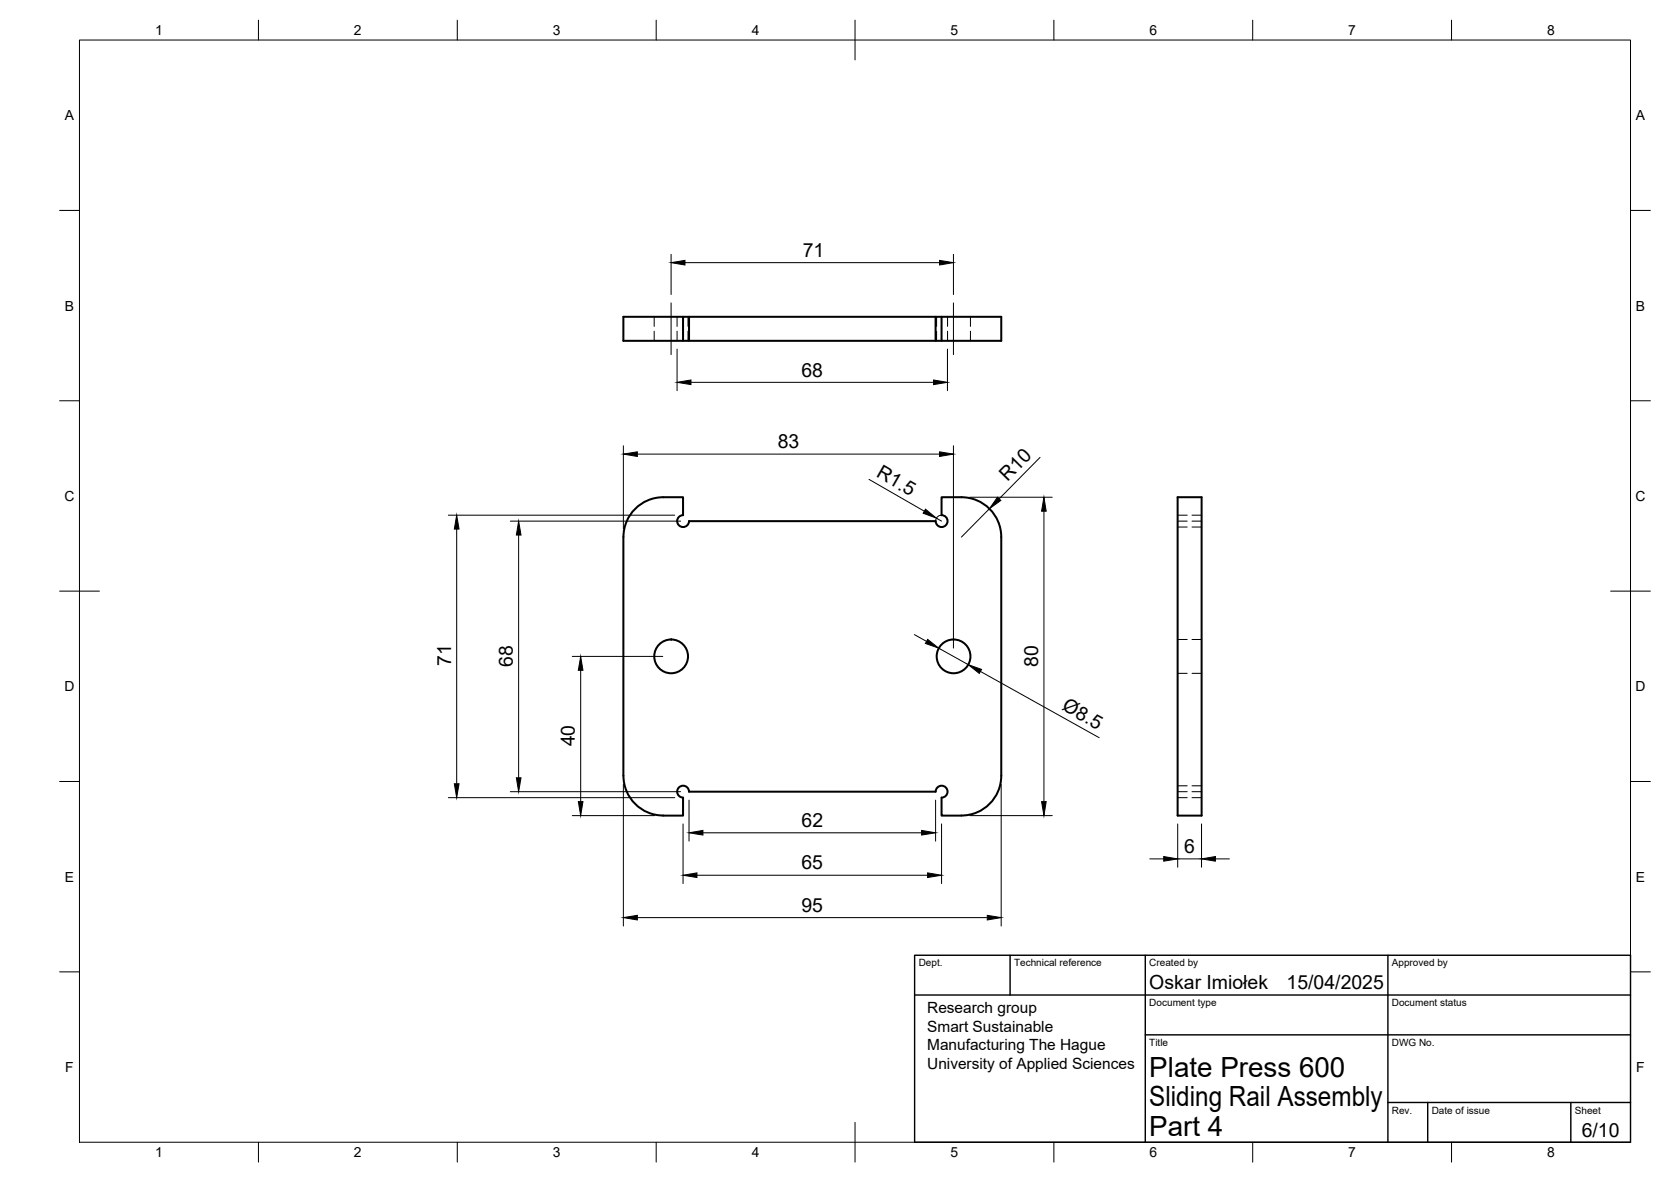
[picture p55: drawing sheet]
<svg xmlns="http://www.w3.org/2000/svg" width="420mm" height="297mm" viewBox="0 0 420 297" stroke-linecap="round" stroke-linejoin="round" font-family="sans-serif">
<defs><g id="words">
<g font-size="7">
<text x="289" y="270.6">Plate Press 600</text>
<text x="289" y="278.1">Sliding Rail Assembly</text>
<text x="289" y="285.5">Part 4</text>
</g>
<g font-size="4.9">
<text x="201.8" y="64.6">71</text>
<text x="201.5" y="94.6">68</text>
<text x="195.5" y="112.7">83</text>
<text x="220.1" y="119.7" transform="rotate(30 220.1 119.7)">R1.5</text>
<text x="253.4" y="121.1" transform="rotate(-45 253.4 121.1)">R10</text>
<text x="113.4" y="167.4" transform="rotate(-90 113.4 167.4)">71</text>
<text x="128.9" y="167.7" transform="rotate(-90 128.9 167.7)">68</text>
<text x="261" y="167.7" transform="rotate(-90 261 167.7)">80</text>
<text x="266.8" y="178.3" transform="rotate(29 266.8 178.3)">Ø8.5</text>
<text x="144.5" y="187.6" transform="rotate(-90 144.5 187.6)">40</text>
<text x="201.6" y="207.8">62</text>
<text x="297.8" y="214.4">6</text>
<text x="201.5" y="218.5">65</text>
<text x="201.5" y="229.2">95</text>
<text x="289" y="248.5">Oskar Imiołek</text>
<text x="323.5" y="248.5">15/04/2025</text>
<text x="397.7" y="285.7">6/10</text>
</g>
<g font-size="3.9">
<text x="233.1" y="254.6">Research group</text>
<text x="233.1" y="259.3">Smart Sustainable</text>
<text x="233.1" y="263.9">Manufacturing The Hague</text>
<text x="233.1" y="268.6">University of Applied Sciences</text>
</g>
<g font-size="3.5">
<text x="39" y="8.8">1</text>
<text x="89" y="8.8">2</text>
<text x="139" y="8.8">3</text>
<text x="189" y="8.8">4</text>
<text x="239" y="8.8">5</text>
<text x="289" y="8.8">6</text>
<text x="339" y="8.8">7</text>
<text x="389" y="8.8">8</text>
<text x="16.3" y="30.2">A</text>
<text x="411.3" y="30.2">A</text>
<text x="16.3" y="78">B</text>
<text x="411.3" y="78">B</text>
<text x="16.2" y="125.9">C</text>
<text x="411.2" y="125.9">C</text>
<text x="16.2" y="173.7">D</text>
<text x="411.2" y="173.7">D</text>
<text x="16.3" y="221.6">E</text>
<text x="411.3" y="221.6">E</text>
<text x="16.4" y="269.4">F</text>
<text x="411.4" y="269.4">F</text>
<text x="39" y="290.8">1</text>
<text x="89" y="290.8">2</text>
<text x="139" y="290.8">3</text>
<text x="189" y="290.8">4</text>
<text x="239" y="290.8">5</text>
<text x="289" y="290.8">6</text>
<text x="339" y="290.8">7</text>
<text x="389" y="290.8">8</text>
</g>
<g font-size="2.5">
<text x="231" y="242.9">Dept.</text>
<text x="255" y="242.9">Technical reference</text>
<text x="289" y="242.9">Created by</text>
<text x="350" y="242.9">Approved by</text>
<text x="289" y="252.8">Document type</text>
<text x="350" y="252.8">Document status</text>
<text x="289" y="262.9">Title</text>
<text x="350" y="262.9">DWG No.</text>
<text x="350" y="279.9">Rev.</text>
<text x="360" y="279.9">Date of issue</text>
<text x="396" y="279.9">Sheet</text>
</g>
</g></defs>
<!-- layer: Visible -->
<g fill="none" stroke="#000" stroke-width=".51">
<path d="M156.7 79.6h95.1v6h-95.1zM171.7 79.6v6M173.2 79.6v6M235.2 79.6v6M236.7 79.6v6M156.7 135v60M235.2 131h-62a1.49 1.49 0 0 1-1.4 1.4 1.49 1.49 0 0 1-1.5-1.4 1.49 1.49 0 0 1 1.5-1.5l-.1-4.5a18.6 18.6 0 0 0-8.6 .6 10 10 0 0 0-6.3 9.4M235.3 131a1.49 1.49 0 0 0 1.5 1.4 1.49 1.49 0 0 0 1.5-1.4 1.49 1.49 0 0 0-1.5-1.5l-.1-4.5a18.6 18.6 0 0 1 8.7 .6 10 10 0 0 1 6.4 9.4v60a10 10 0 0 1-10 9.9M296.1 125h6v80h-6zM156.8 194.9a10 10 0 0 0 10 10M235.2 199l-62-.1a1.5 1.5 0 0 0-1.5-1.4 1.5 1.5 0 0 0-1.4 1.5 1.5 1.5 0 0 0 1.4 1.5v4.5h-4.9M235.3 198.9a1.49 1.49 0 0 1 1.5-1.5 1.49 1.49 0 0 1 1.5 1.5 1.49 1.49 0 0 1-1.5 1.5l-.1 4.6h5"/>
<circle cx="168.8" cy="164.9" r="4.2"/>
<circle cx="239.8" cy="164.9" r="4.2"/>
</g>
<!-- layer: Hidden -->
<g fill="none" stroke="#000" stroke-width=".25">
<path d="M164.5 79.6v2.4M170.2 79.6v2.4M173 79.6v2.4M235.5 79.6v2.4M238.3 79.6v2.4M244 79.6v2.4M164.5 83.2v2.4M170.2 83.2v2.4M173 83.2v2.4M235.5 83.2v2.4M238.3 83.2v2.4M244 83.2v2.4"/>
<path d="M296.1 131h2.4M296.1 129.5h2.4M296.1 132.4h2.4M299.7 131h2.4M299.7 129.5h2.4M299.7 132.4h2.4M296.1 160.7h2.4M296.1 169.2h2.4M299.7 160.7h2.4M299.7 169.2h2.4M296.1 199h2.4M296.1 197.5h2.4"/>
<path d="M299.7 199h2.4M299.7 197.5h2.4M296.1 200.5h2.4M299.7 200.5h2.4"/>
</g>
<!-- layer: BORDER -->
<g fill="none" stroke="#000" stroke-width=".25">
<path d="M20 10.1h390v276.9h-390zM65 5.1v5M115 5.1v5M165 5.1v5M215 5.1v10M265 5.1v5M315 5.1v5M365 5.1v5M15 52.9h5M410 52.9h5M15 100.7h5M410 100.7h5"/>
<path d="M15 148.6h10M405 148.6h10M15 196.4h5M410 196.4h5M15 244.2h5M410 244.2h5M65 287v5M115 287v5M165 287v5M215 282.1v9.9M265 287v5M315 287v5"/>
<path d="M365 287v5"/>
</g>
<!-- layer: TITLEBLOCK -->
<path d="M230 250h180M230 240.1h180v46.9h-180zM254 240.1v9.9M288 240.1v46.9M349 240.1v46.9M288 260.1h122M349 277.1h61M359 277.1v9.9M395 277.1v9.9" fill="none" stroke="#000" stroke-width=".36"/>
<!-- layer: FD_Dimensions -->
<g fill="none" stroke="#000" stroke-width=".25">
<path d="M168.7 63.9v10.1M172.2 66h64M239.7 63.9v10.1M170.2 87.7v10.5M173.7 96.1h61M238.2 87.7v10.5M156.7 112v20.9M160.3 114.1h75.9M239.7 112v50.9M261.5 114.9l-10.3 10.5M112.7 129.5h57M114.8 133v64"/>
<path d="M128.3 131h42.8M130.4 134.5v61M218.5 120.5l13.9 8M235.4 130.2l1.3 .8M237.3 129.6a1.49 1.49 0 0 0-2 1.4M243.8 125h20.8M248.8 127.9l-7.1 7.1M262.5 128.5v73M229.9 159.5l3.1 1.7M143.9 165h22.7M146 168.5v33M236 162.9l7.5 4.1"/>
<path d="M246.5 168.7l29.9 16.7M128.3 199h42.8M156.7 197.1v35.6M251.7 197.1v35.6M112.7 200.5h57M143.9 205h20.7M171.7 207.1v14.9M173.2 201.1v10.3M175.2 219.9h58M176.7 209.3h55M235.2 201.1v10.3M236.7 207.1v14.9"/>
<path d="M243.8 205h20.8M289.1 215.8h3.5M296.1 207.1v10.8M296.1 215.8h6M302.1 207.1v10.8M305.6 215.8h3.5M160.3 230.6h87.9"/>
</g>
<g fill="#000" stroke="#000" stroke-width=".25">
<path d="M168.7 66l3.5-.6v1.2zM236.2 65.4l3.5 .6-3.5 .6zM170.2 96.1l3.5-.6v1.2zM234.7 95.5l3.5 .6-3.5 .6zM156.7 114.1l3.6-.6v1.2zM236.2 113.5l3.5 .6-3.5 .6zM114.8 129.5l.6 3.5h-1.2zM130.4 131l.6 3.5h-1.2zM232.7 128l2.7 2.2-3.3-1.2zM250.8 125l.9 .8-2.9 2.1zM262.5 125l.6 3.5h-1.2zM146 165l.6 3.5h-1.2z"/>
<path d="M233.3 160.7l2.7 2.2-3.3-1.2zM243.5 167l3.3 1.2-.6 1zM114.2 197h1.2l-.6 3.5zM129.8 195.5h1.2l-.6 3.5zM145.4 201.5h1.2l-.6 3.5zM171.7 219.9l3.5-.5v1.1zM173.2 209.3l3.5-.6v1.2zM231.7 208.7l3.5 .6-3.5 .6zM233.2 219.4l3.5 .5-3.5 .6zM261.9 201.5h1.2l-.6 3.5zM292.6 215.3l3.5 .5-3.5 .6zM302.1 215.8l3.5-.5v1.1z"/>
<path d="M156.7 230.6l3.6-.6v1.2zM248.2 230l3.5 .6-3.5 .6z"/>
</g>
<!-- layer: Smart Centers -->
<path d="M168.7 76.1v13M239.7 76.1v13" fill="none" stroke="#000" stroke-width=".25"/>
<use href="#words"/>
</svg>
